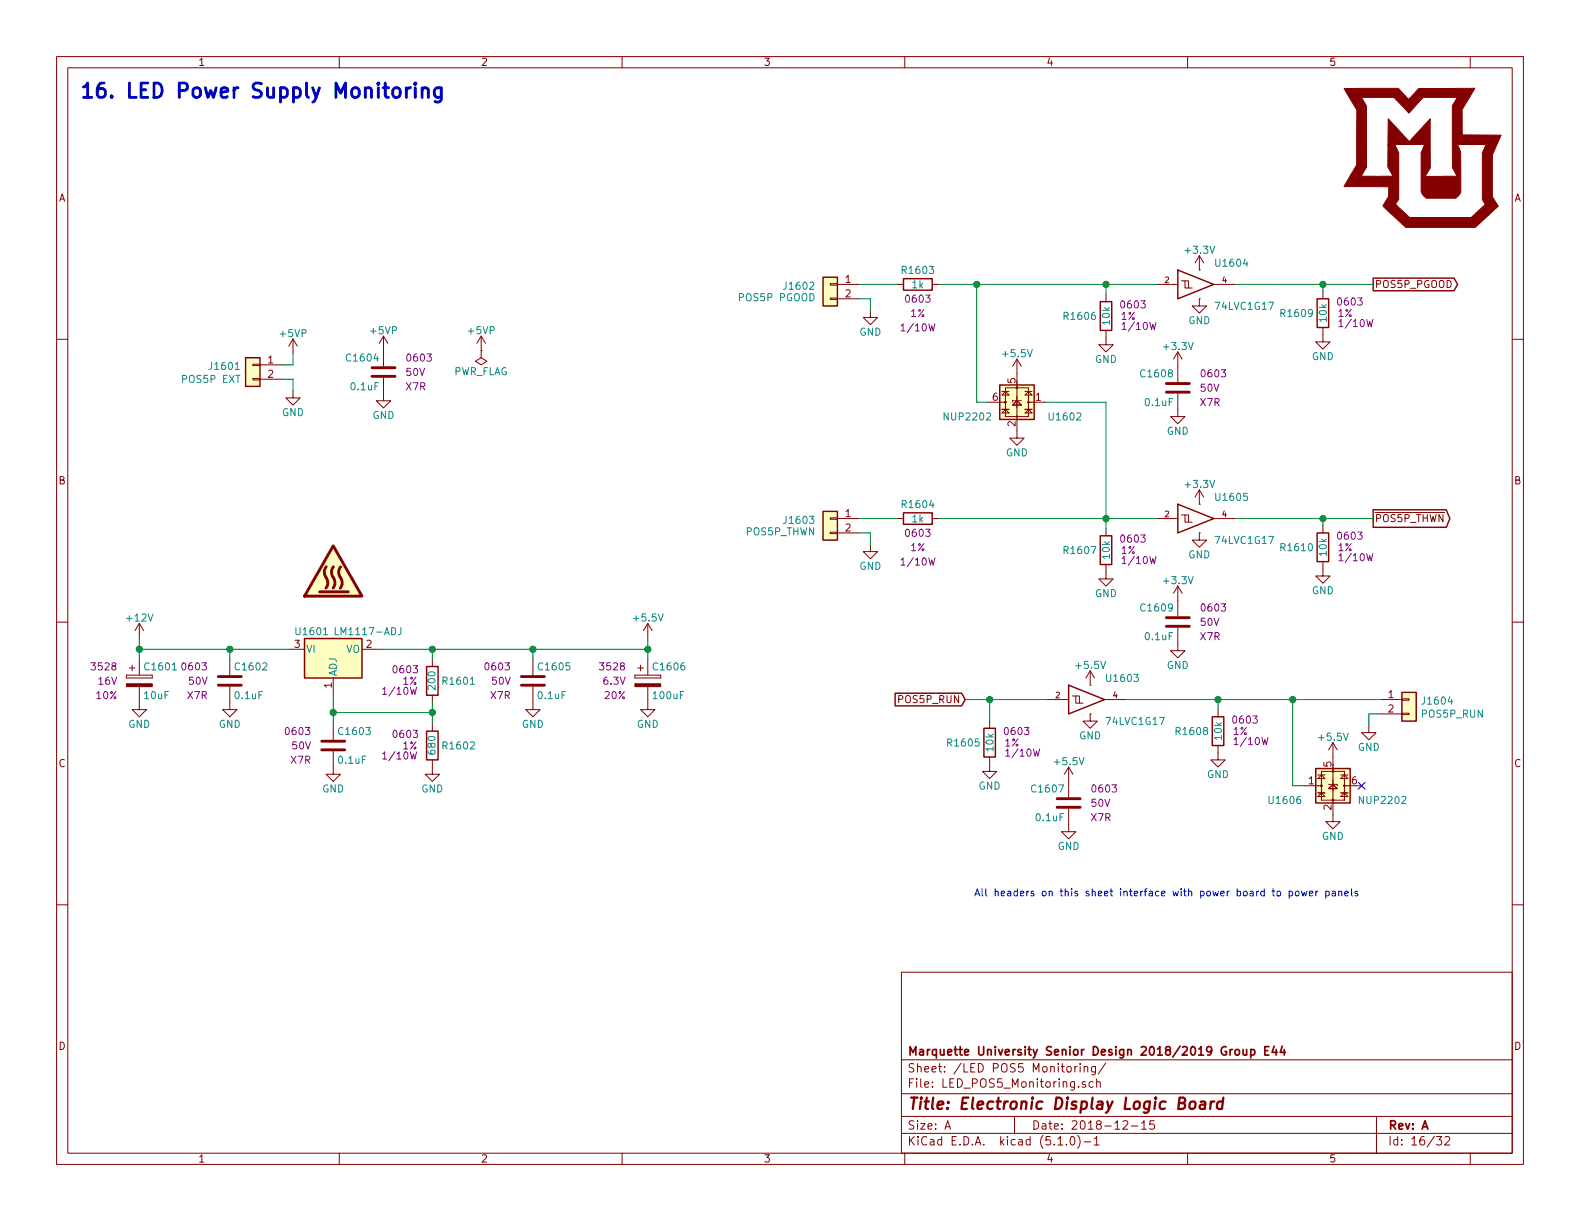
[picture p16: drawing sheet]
EESchema Schematic File Version 4
LIBS:LED_Display_Controller-cache
EELAYER 29 0
EELAYER END
$Descr A 11000 8500
encoding utf-8
Sheet 16 32
Title "Electronic Display Logic Board"
Date "2018-12-15"
Rev "A"
Comp "Marquette University Senior Design 2018/2019 Group E44"
Comment1 ""
Comment2 ""
Comment3 ""
Comment4 ""
$EndDescr
$Comp
L power:+5VP #PWR01604
U 1 1
P 2040 2460
F 0 "#PWR01604" H 2040 2310 50  0001 C CNN
F 1 "+5VP" H 2040 2600 50  0000 C CNN
F 2 "" H 2040 2460 50  0001 C CNN
F 3 "" H 2040 2460 50  0001 C CNN
	1    2040 2460
	1    0    0    -1  
$EndComp
$Comp
L Connector_Generic:Conn_01x02 J1601
U 1 1
P 1760 2540
F 0 "J1601" H 1840 2532 50  0000 L CNN
F 1 "POS5P EXT" H 1840 2441 50  0000 L CNN
F 2 "Pin_Headers:Pin_Header_Straight_1x02_Pitch2.54mm" H 1760 2540 50  0001 C CNN
F 3 "~" H 1760 2540 50  0001 C CNN
	1    1760 2540
	-1   0    0    -1  
$EndComp
Wire Wire Line
	2040 2460 2040 2540
Wire Wire Line
	2040 2540 1960 2540
$Comp
L power:GND #PWR01605
U 1 1
P 2040 2720
F 0 "#PWR01605" H 2040 2470 50  0001 C CNN
F 1 "GND" H 2040 2570 50  0000 C CNN
F 2 "" H 2040 2720 50  0001 C CNN
F 3 "" H 2040 2720 50  0001 C CNN
	1    2040 2720
	1    0    0    -1  
$EndComp
Wire Wire Line
	2040 2720 2040 2640
Wire Wire Line
	2040 2640 1960 2640
$Comp
L LED_Display_Local_Library:C_Custom C?
U 1 1
P 2670 2590
AR Path="/5BAAE1F3/5BE93D0A" Ref="C?"  Part="1" 
AR Path="/5BAAE1CB/5BE93D0A" Ref="C?"  Part="1" 
AR Path="/5BE48F98/5BE93D0A" Ref="C1604"  Part="1" 
F 0 "C1604" H 2695 2690 50  0000 L CNN
F 1 "0.1uF" H 2695 2490 50  0000 L CNN
F 2 "Capacitors_SMD:C_0603" H 2708 2440 50  0001 C CNN
F 3 "" H 2695 2690 50  0001 C CNN
F 4 "311-1344-1-ND" H 3095 3090 60  0001 C CNN "Digi-Key PN"
F 5 "0603" H 2520 2690 50  0000 R CNN "display_footprint"
F 6 "50V" H 2520 2590 50  0000 R CNN "Voltage"
F 7 "X7R" H 2520 2490 50  0000 R CNN "Dielectric"
	1    2670 2590
	-1   0    0    -1  
$EndComp
$Comp
L power:+5VP #PWR01607
U 1 1
P 2670 2440
F 0 "#PWR01607" H 2670 2290 50  0001 C CNN
F 1 "+5VP" H 2670 2580 50  0000 C CNN
F 2 "" H 2670 2440 50  0001 C CNN
F 3 "" H 2670 2440 50  0001 C CNN
	1    2670 2440
	1    0    0    -1  
$EndComp
$Comp
L power:GND #PWR01608
U 1 1
P 2670 2740
F 0 "#PWR01608" H 2670 2490 50  0001 C CNN
F 1 "GND" H 2670 2590 50  0000 C CNN
F 2 "" H 2670 2740 50  0001 C CNN
F 3 "" H 2670 2740 50  0001 C CNN
	1    2670 2740
	1    0    0    -1  
$EndComp
$Comp
L Connector_Generic:Conn_01x02 J1602
U 1 1
P 5780 1980
F 0 "J1602" H 5880 1970 50  0000 L CNN
F 1 "POS5P PGOOD" H 5880 1890 50  0000 L CNN
F 2 "Pin_Headers:Pin_Header_Straight_1x02_Pitch2.54mm" H 5780 1980 50  0001 C CNN
F 3 "~" H 5780 1980 50  0001 C CNN
	1    5780 1980
	-1   0    0    -1  
$EndComp
$Comp
L power:GND #PWR01614
U 1 1
P 6060 2160
F 0 "#PWR01614" H 6060 1910 50  0001 C CNN
F 1 "GND" H 6060 2010 50  0000 C CNN
F 2 "" H 6060 2160 50  0001 C CNN
F 3 "" H 6060 2160 50  0001 C CNN
	1    6060 2160
	1    0    0    -1  
$EndComp
Wire Wire Line
	6060 2160 6060 2080
Wire Wire Line
	6060 2080 5980 2080
$Comp
L LED_Display_Local_Library:74LVC1G17_Power U1604
U 1 1
P 8350 1980
F 0 "U1604" H 8450 2130 50  0000 L CNN
F 1 "74LVC1G17" H 8450 1830 50  0000 L CNN
F 2 "TO_SOT_Packages_SMD:SOT-353_SC-70-5" H 8350 1980 50  0001 C CNN
F 3 "http://www.ti.com/lit/sg/scyt129e/scyt129e.pdf" H 8450 2130 50  0001 C CNN
F 4 "296-11934-1-ND" H 8350 1980 50  0001 C CNN "Digi-Key PN"
	1    8350 1980
	1    0    0    -1  
$EndComp
$Comp
L power:GND #PWR01630
U 1 1
P 8350 2080
F 0 "#PWR01630" H 8350 1830 50  0001 C CNN
F 1 "GND" H 8350 1930 50  0000 C CNN
F 2 "" H 8350 2080 50  0001 C CNN
F 3 "" H 8350 2080 50  0001 C CNN
	1    8350 2080
	1    0    0    -1  
$EndComp
$Comp
L LED_Display_Local_Library:C_Custom C?
U 1 1
P 8200 2700
AR Path="/5BAAE1F3/5BEA375D" Ref="C?"  Part="1" 
AR Path="/5BAAE1CB/5BEA375D" Ref="C?"  Part="1" 
AR Path="/5BE48F98/5BEA375D" Ref="C1608"  Part="1" 
F 0 "C1608" H 8225 2800 50  0000 L CNN
F 1 "0.1uF" H 8225 2600 50  0000 L CNN
F 2 "Capacitors_SMD:C_0603" H 8238 2550 50  0001 C CNN
F 3 "" H 8225 2800 50  0001 C CNN
F 4 "311-1344-1-ND" H 8625 3200 60  0001 C CNN "Digi-Key PN"
F 5 "0603" H 8050 2800 50  0000 R CNN "display_footprint"
F 6 "50V" H 8050 2700 50  0000 R CNN "Voltage"
F 7 "X7R" H 8050 2600 50  0000 R CNN "Dielectric"
	1    8200 2700
	-1   0    0    -1  
$EndComp
$Comp
L power:GND #PWR01626
U 1 1
P 8200 2850
F 0 "#PWR01626" H 8200 2600 50  0001 C CNN
F 1 "GND" H 8200 2700 50  0000 C CNN
F 2 "" H 8200 2850 50  0001 C CNN
F 3 "" H 8200 2850 50  0001 C CNN
	1    8200 2850
	1    0    0    -1  
$EndComp
$Comp
L power:GND #PWR01618
U 1 1
P 7080 3000
F 0 "#PWR01618" H 7080 2750 50  0001 C CNN
F 1 "GND" H 7080 2850 50  0000 C CNN
F 2 "" H 7080 3000 50  0001 C CNN
F 3 "" H 7080 3000 50  0001 C CNN
	1    7080 3000
	1    0    0    -1  
$EndComp
$Comp
L LED_Display_Local_Library:+5.5V #PWR01617
U 1 1
P 7080 2600
F 0 "#PWR01617" H 7080 2450 50  0001 C CNN
F 1 "+5.5V" H 7080 2740 50  0000 C CNN
F 2 "" H 7080 2600 50  0001 C CNN
F 3 "" H 7080 2600 50  0001 C CNN
	1    7080 2600
	1    0    0    -1  
$EndComp
$Comp
L LED_Display_Local_Library:R_Custom R1603
U 1 1
P 6390 1980
F 0 "R1603" V 6290 1980 50  0000 C CNN
F 1 "1k" V 6390 1980 50  0000 C CNN
F 2 "Resistors_SMD:R_0603" H 6390 1980 50  0001 C CNN
F 3 "" H 6390 1980 50  0001 C CNN
F 4 "0603" V 6490 1980 50  0000 C CNN "display_footprint"
F 5 "1%" V 6590 1980 50  0000 C CNN "Tolerance"
F 6 "1/10W" V 6690 1980 50  0000 C CNN "Wattage"
F 7 "RMCF0603FT1K00CT-ND" H 6690 2380 60  0001 C CNN "Digi-Key PN"
	1    6390 1980
	0    1    1    0   
$EndComp
Wire Wire Line
	6240 1980 5980 1980
Wire Wire Line
	6880 2800 6800 2800
$Comp
L power:GND #PWR01634
U 1 1
P 9210 2330
F 0 "#PWR01634" H 9210 2080 50  0001 C CNN
F 1 "GND" H 9210 2180 50  0000 C CNN
F 2 "" H 9210 2330 50  0001 C CNN
F 3 "" H 9210 2330 50  0001 C CNN
	1    9210 2330
	1    0    0    -1  
$EndComp
Wire Wire Line
	9210 2030 9210 1980
Text GLabel 9560 1980 2    50   Output ~ 0
POS5P_PGOOD
Wire Wire Line
	9560 1980 9210 1980
Connection ~ 9210 1980
$Comp
L Connector_Generic:Conn_01x02 J1603
U 1 1
P 5780 3610
F 0 "J1603" H 5880 3600 50  0000 L CNN
F 1 "POS5P_THWN" H 5880 3520 50  0000 L CNN
F 2 "Pin_Headers:Pin_Header_Straight_1x02_Pitch2.54mm" H 5780 3610 50  0001 C CNN
F 3 "~" H 5780 3610 50  0001 C CNN
	1    5780 3610
	-1   0    0    -1  
$EndComp
$Comp
L power:GND #PWR01615
U 1 1
P 6060 3790
F 0 "#PWR01615" H 6060 3540 50  0001 C CNN
F 1 "GND" H 6060 3640 50  0000 C CNN
F 2 "" H 6060 3790 50  0001 C CNN
F 3 "" H 6060 3790 50  0001 C CNN
	1    6060 3790
	1    0    0    -1  
$EndComp
Wire Wire Line
	6060 3790 6060 3710
Wire Wire Line
	6060 3710 5980 3710
$Comp
L LED_Display_Local_Library:74LVC1G17_Power U1605
U 1 1
P 8350 3610
F 0 "U1605" H 8450 3760 50  0000 L CNN
F 1 "74LVC1G17" H 8450 3460 50  0000 L CNN
F 2 "TO_SOT_Packages_SMD:SOT-353_SC-70-5" H 8350 3610 50  0001 C CNN
F 3 "http://www.ti.com/lit/sg/scyt129e/scyt129e.pdf" H 8450 3760 50  0001 C CNN
F 4 "296-11934-1-ND" H 8350 3610 50  0001 C CNN "Digi-Key PN"
	1    8350 3610
	1    0    0    -1  
$EndComp
$Comp
L power:GND #PWR01632
U 1 1
P 8350 3710
F 0 "#PWR01632" H 8350 3460 50  0001 C CNN
F 1 "GND" H 8350 3560 50  0000 C CNN
F 2 "" H 8350 3710 50  0001 C CNN
F 3 "" H 8350 3710 50  0001 C CNN
	1    8350 3710
	1    0    0    -1  
$EndComp
$Comp
L LED_Display_Local_Library:C_Custom C?
U 1 1
P 8200 4330
AR Path="/5BAAE1F3/5BEB81B3" Ref="C?"  Part="1" 
AR Path="/5BAAE1CB/5BEB81B3" Ref="C?"  Part="1" 
AR Path="/5BE48F98/5BEB81B3" Ref="C1609"  Part="1" 
F 0 "C1609" H 8225 4430 50  0000 L CNN
F 1 "0.1uF" H 8225 4230 50  0000 L CNN
F 2 "Capacitors_SMD:C_0603" H 8238 4180 50  0001 C CNN
F 3 "" H 8225 4430 50  0001 C CNN
F 4 "311-1344-1-ND" H 8625 4830 60  0001 C CNN "Digi-Key PN"
F 5 "0603" H 8050 4430 50  0000 R CNN "display_footprint"
F 6 "50V" H 8050 4330 50  0000 R CNN "Voltage"
F 7 "X7R" H 8050 4230 50  0000 R CNN "Dielectric"
	1    8200 4330
	-1   0    0    -1  
$EndComp
$Comp
L power:GND #PWR01628
U 1 1
P 8200 4480
F 0 "#PWR01628" H 8200 4230 50  0001 C CNN
F 1 "GND" H 8200 4330 50  0000 C CNN
F 2 "" H 8200 4480 50  0001 C CNN
F 3 "" H 8200 4480 50  0001 C CNN
	1    8200 4480
	1    0    0    -1  
$EndComp
$Comp
L LED_Display_Local_Library:R_Custom R1604
U 1 1
P 6390 3610
F 0 "R1604" V 6290 3610 50  0000 C CNN
F 1 "1k" V 6390 3610 50  0000 C CNN
F 2 "Resistors_SMD:R_0603" H 6390 3610 50  0001 C CNN
F 3 "" H 6390 3610 50  0001 C CNN
F 4 "0603" V 6490 3610 50  0000 C CNN "display_footprint"
F 5 "1%" V 6590 3610 50  0000 C CNN "Tolerance"
F 6 "1/10W" V 6690 3610 50  0000 C CNN "Wattage"
F 7 "RMCF0603FT1K00CT-ND" H 6690 4010 60  0001 C CNN "Digi-Key PN"
	1    6390 3610
	0    1    1    0   
$EndComp
Wire Wire Line
	6240 3610 5980 3610
$Comp
L power:GND #PWR01635
U 1 1
P 9210 3960
F 0 "#PWR01635" H 9210 3710 50  0001 C CNN
F 1 "GND" H 9210 3810 50  0000 C CNN
F 2 "" H 9210 3960 50  0001 C CNN
F 3 "" H 9210 3960 50  0001 C CNN
	1    9210 3960
	1    0    0    -1  
$EndComp
Wire Wire Line
	9210 3660 9210 3610
Text GLabel 9560 3610 2    50   Output ~ 0
~POS5P_THWN
Wire Wire Line
	9560 3610 9210 3610
Connection ~ 9210 3610
Wire Wire Line
	7280 2800 7700 2800
Wire Wire Line
	6540 3610 7700 3610
$Comp
L Power_Protection:NUP2202 U1602
U 1 1
P 7080 2800
F 0 "U1602" H 6870 2700 50  0000 R CNN
F 1 "NUP2202" H 7250 2700 50  0000 L CNN
F 2 "TO_SOT_Packages_SMD:SOT-363_SC-70-6" H 7160 2875 50  0001 C CNN
F 3 "http://www.onsemi.ru.com/pub_link/Collateral/NUP2202W1-D.PDF" H 7160 2875 50  0001 C CNN
F 4 "NUP2202W1T2GOSCT-ND" H 7080 2800 50  0001 C CNN "Digi-Key PN"
	1    7080 2800
	-1   0    0    -1  
$EndComp
Wire Wire Line
	6540 1980 6800 1980
Wire Wire Line
	7700 2800 7700 3610
Connection ~ 7700 3610
Wire Wire Line
	7700 3610 8050 3610
Wire Wire Line
	6800 2800 6800 1980
Connection ~ 6800 1980
Wire Wire Line
	6800 1980 7700 1980
$Comp
L LED_Display_Local_Library:R_Custom R?
U 1 1
P 9210 2180
AR Path="/5BAAE1F3/5BED18FF" Ref="R?"  Part="1" 
AR Path="/5BAAE1DC/5BED18FF" Ref="R?"  Part="1" 
AR Path="/5BE48F98/5BED18FF" Ref="R1609"  Part="1" 
F 0 "R1609" H 9150 2180 50  0000 R CNN
F 1 "10k" V 9210 2180 50  0000 C CNN
F 2 "Resistors_SMD:R_0603" H 9210 2180 50  0001 C CNN
F 3 "" H 9210 2180 50  0001 C CNN
F 4 "0603" H 9300 2260 50  0000 L CNN "display_footprint"
F 5 "1%" H 9310 2180 50  0000 L CNN "Tolerance"
F 6 "1/10W" H 9310 2110 50  0000 L CNN "Wattage"
F 7 "RMCF0603FT10K0CT-ND" H 9510 2580 60  0001 C CNN "Digi-Key PN"
	1    9210 2180
	1    0    0    -1  
$EndComp
$Comp
L LED_Display_Local_Library:R_Custom R?
U 1 1
P 9210 3810
AR Path="/5BAAE1F3/5BED1A2D" Ref="R?"  Part="1" 
AR Path="/5BAAE1DC/5BED1A2D" Ref="R?"  Part="1" 
AR Path="/5BE48F98/5BED1A2D" Ref="R1610"  Part="1" 
F 0 "R1610" H 9150 3810 50  0000 R CNN
F 1 "10k" V 9210 3810 50  0000 C CNN
F 2 "Resistors_SMD:R_0603" H 9210 3810 50  0001 C CNN
F 3 "" H 9210 3810 50  0001 C CNN
F 4 "0603" H 9300 3890 50  0000 L CNN "display_footprint"
F 5 "1%" H 9310 3810 50  0000 L CNN "Tolerance"
F 6 "1/10W" H 9310 3740 50  0000 L CNN "Wattage"
F 7 "RMCF0603FT10K0CT-ND" H 9510 4210 60  0001 C CNN "Digi-Key PN"
	1    9210 3810
	1    0    0    -1  
$EndComp
$Comp
L LED_Display_Local_Library:74LVC1G17_Power U1603
U 1 1
P 7590 4870
F 0 "U1603" H 7690 5020 50  0000 L CNN
F 1 "74LVC1G17" H 7690 4720 50  0000 L CNN
F 2 "TO_SOT_Packages_SMD:SOT-353_SC-70-5" H 7590 4870 50  0001 C CNN
F 3 "http://www.ti.com/lit/sg/scyt129e/scyt129e.pdf" H 7690 5020 50  0001 C CNN
F 4 "296-11934-1-ND" H 7590 4870 50  0001 C CNN "Digi-Key PN"
	1    7590 4870
	1    0    0    -1  
$EndComp
$Comp
L power:GND #PWR01622
U 1 1
P 7590 4970
F 0 "#PWR01622" H 7590 4720 50  0001 C CNN
F 1 "GND" H 7590 4820 50  0000 C CNN
F 2 "" H 7590 4970 50  0001 C CNN
F 3 "" H 7590 4970 50  0001 C CNN
	1    7590 4970
	1    0    0    -1  
$EndComp
$Comp
L LED_Display_Local_Library:+5.5V #PWR01621
U 1 1
P 7590 4770
F 0 "#PWR01621" H 7590 4620 50  0001 C CNN
F 1 "+5.5V" H 7590 4910 50  0000 C CNN
F 2 "" H 7590 4770 50  0001 C CNN
F 3 "" H 7590 4770 50  0001 C CNN
	1    7590 4770
	1    0    0    -1  
$EndComp
$Comp
L LED_Display_Local_Library:C_Custom C?
U 1 1
P 7440 5590
AR Path="/5BAAE1F3/5BF0EF0A" Ref="C?"  Part="1" 
AR Path="/5BAAE1CB/5BF0EF0A" Ref="C?"  Part="1" 
AR Path="/5BE48F98/5BF0EF0A" Ref="C1607"  Part="1" 
F 0 "C1607" H 7465 5690 50  0000 L CNN
F 1 "0.1uF" H 7465 5490 50  0000 L CNN
F 2 "Capacitors_SMD:C_0603" H 7478 5440 50  0001 C CNN
F 3 "" H 7465 5690 50  0001 C CNN
F 4 "311-1344-1-ND" H 7865 6090 60  0001 C CNN "Digi-Key PN"
F 5 "0603" H 7290 5690 50  0000 R CNN "display_footprint"
F 6 "50V" H 7290 5590 50  0000 R CNN "Voltage"
F 7 "X7R" H 7290 5490 50  0000 R CNN "Dielectric"
	1    7440 5590
	-1   0    0    -1  
$EndComp
$Comp
L power:GND #PWR01620
U 1 1
P 7440 5740
F 0 "#PWR01620" H 7440 5490 50  0001 C CNN
F 1 "GND" H 7440 5590 50  0000 C CNN
F 2 "" H 7440 5740 50  0001 C CNN
F 3 "" H 7440 5740 50  0001 C CNN
	1    7440 5740
	1    0    0    -1  
$EndComp
$Comp
L LED_Display_Local_Library:+5.5V #PWR01619
U 1 1
P 7440 5440
F 0 "#PWR01619" H 7440 5290 50  0001 C CNN
F 1 "+5.5V" H 7440 5580 50  0000 C CNN
F 2 "" H 7440 5440 50  0001 C CNN
F 3 "" H 7440 5440 50  0001 C CNN
	1    7440 5440
	1    0    0    -1  
$EndComp
$Comp
L Connector_Generic:Conn_01x02 J1604
U 1 1
P 9810 4870
F 0 "J1604" H 9889 4862 50  0000 L CNN
F 1 "POS5P_RUN" H 9889 4771 50  0000 L CNN
F 2 "Pin_Headers:Pin_Header_Straight_1x02_Pitch2.54mm" H 9810 4870 50  0001 C CNN
F 3 "~" H 9810 4870 50  0001 C CNN
	1    9810 4870
	1    0    0    -1  
$EndComp
$Comp
L power:GND #PWR01638
U 1 1
P 9530 5050
F 0 "#PWR01638" H 9530 4800 50  0001 C CNN
F 1 "GND" H 9530 4900 50  0000 C CNN
F 2 "" H 9530 5050 50  0001 C CNN
F 3 "" H 9530 5050 50  0001 C CNN
	1    9530 5050
	1    0    0    -1  
$EndComp
Wire Wire Line
	9610 4970 9530 4970
Wire Wire Line
	9530 4970 9530 5050
$Comp
L LED_Display_Local_Library:R_Custom R?
U 1 1
P 6890 5170
AR Path="/5BAAE1F3/5BF1F66D" Ref="R?"  Part="1" 
AR Path="/5BAAE1DC/5BF1F66D" Ref="R?"  Part="1" 
AR Path="/5BE48F98/5BF1F66D" Ref="R1605"  Part="1" 
F 0 "R1605" H 6830 5170 50  0000 R CNN
F 1 "10k" V 6890 5170 50  0000 C CNN
F 2 "Resistors_SMD:R_0603" H 6890 5170 50  0001 C CNN
F 3 "" H 6890 5170 50  0001 C CNN
F 4 "0603" H 6980 5250 50  0000 L CNN "display_footprint"
F 5 "1%" H 6990 5170 50  0000 L CNN "Tolerance"
F 6 "1/10W" H 6990 5100 50  0000 L CNN "Wattage"
F 7 "RMCF0603FT10K0CT-ND" H 7190 5570 60  0001 C CNN "Digi-Key PN"
	1    6890 5170
	1    0    0    -1  
$EndComp
$Comp
L power:GND #PWR01616
U 1 1
P 6890 5320
F 0 "#PWR01616" H 6890 5070 50  0001 C CNN
F 1 "GND" H 6890 5170 50  0000 C CNN
F 2 "" H 6890 5320 50  0001 C CNN
F 3 "" H 6890 5320 50  0001 C CNN
	1    6890 5320
	1    0    0    -1  
$EndComp
Wire Wire Line
	7290 4870 6890 4870
Wire Wire Line
	6890 4870 6890 5020
Text GLabel 6720 4870 0    50   Input ~ 0
POS5P_RUN
Wire Wire Line
	6720 4870 6890 4870
Connection ~ 6890 4870
$Comp
L Regulator_Linear:LM1117-ADJ U1601
U 1 1
P 2320 4520
F 0 "U1601" H 2170 4645 50  0000 C CNN
F 1 "LM1117-ADJ" H 2320 4645 50  0000 L CNN
F 2 "TO_SOT_Packages_SMD:SOT-223-3_TabPin2" H 2320 4520 50  0001 C CNN
F 3 "http://www.ti.com/lit/ds/symlink/lm1117.pdf" H 2320 4520 50  0001 C CNN
F 4 "LM1117IMPX-ADJ/NOPBCT-ND" H 0   0   50  0001 C CNN "Digi-Key PN"
	1    2320 4520
	1    0    0    -1  
$EndComp
$Comp
L LED_Display_Local_Library:R_Custom R?
U 1 1
P 3010 4740
AR Path="/5BAAE1F3/5BF275A2" Ref="R?"  Part="1" 
AR Path="/5BAAE1DC/5BF275A2" Ref="R?"  Part="1" 
AR Path="/5BE48F98/5BF275A2" Ref="R1601"  Part="1" 
F 0 "R1601" H 2950 4740 50  0000 R CNN
F 1 "200" V 3010 4740 50  0000 C CNN
F 2 "Resistors_SMD:R_0603" H 3010 4740 50  0001 C CNN
F 3 "" H 3010 4740 50  0001 C CNN
F 4 "0603" H 3100 4820 50  0000 L CNN "display_footprint"
F 5 "1%" H 3110 4740 50  0000 L CNN "Tolerance"
F 6 "1/10W" H 3110 4670 50  0000 L CNN "Wattage"
F 7 "P200HCT-ND" H 3310 5140 60  0001 C CNN "Digi-Key PN"
	1    3010 4740
	-1   0    0    -1  
$EndComp
$Comp
L LED_Display_Local_Library:R_Custom R?
U 1 1
P 3010 5190
AR Path="/5BAAE1F3/5BF2774A" Ref="R?"  Part="1" 
AR Path="/5BAAE1DC/5BF2774A" Ref="R?"  Part="1" 
AR Path="/5BE48F98/5BF2774A" Ref="R1602"  Part="1" 
F 0 "R1602" H 2950 5190 50  0000 R CNN
F 1 "680" V 3010 5190 50  0000 C CNN
F 2 "Resistors_SMD:R_0603" H 3010 5190 50  0001 C CNN
F 3 "" H 3010 5190 50  0001 C CNN
F 4 "0603" H 3100 5270 50  0000 L CNN "display_footprint"
F 5 "1%" H 3110 5190 50  0000 L CNN "Tolerance"
F 6 "1/10W" H 3110 5120 50  0000 L CNN "Wattage"
F 7 "P680HCT-ND" H 3310 5590 60  0001 C CNN "Digi-Key PN"
	1    3010 5190
	-1   0    0    -1  
$EndComp
$Comp
L power:GND #PWR01609
U 1 1
P 3010 5340
F 0 "#PWR01609" H 3010 5090 50  0001 C CNN
F 1 "GND" H 3010 5190 50  0000 C CNN
F 2 "" H 3010 5340 50  0001 C CNN
F 3 "" H 3010 5340 50  0001 C CNN
	1    3010 5340
	1    0    0    -1  
$EndComp
Wire Wire Line
	3010 4590 3010 4520
Wire Wire Line
	3010 4890 3010 4960
Connection ~ 3010 4960
Wire Wire Line
	3010 4960 3010 5040
$Comp
L LED_Display_Local_Library:C_Custom C?
U 1 1
P 2320 5190
AR Path="/5BAAE16C/5BF2ADBB" Ref="C?"  Part="1" 
AR Path="/5BB181D8/5BF2ADBB" Ref="C?"  Part="1" 
AR Path="/5BB2595E/5BF2ADBB" Ref="C?"  Part="1" 
AR Path="/5BAAE0FA/5BF2ADBB" Ref="C?"  Part="1" 
AR Path="/5BB86F23/5BF2ADBB" Ref="C?"  Part="1" 
AR Path="/5BE48F98/5BF2ADBB" Ref="C1603"  Part="1" 
F 0 "C1603" H 2345 5290 50  0000 L CNN
F 1 "0.1uF" H 2345 5090 50  0000 L CNN
F 2 "Capacitors_SMD:C_0603" H 2358 5040 50  0001 C CNN
F 3 "" H 2345 5290 50  0001 C CNN
F 4 "0603" H 2170 5290 50  0000 R CNN "display_footprint"
F 5 "50V" H 2170 5190 50  0000 R CNN "Voltage"
F 6 "X7R" H 2170 5090 50  0000 R CNN "Dielectric"
F 7 "311-1344-1-ND" H 2745 5690 60  0001 C CNN "Digi-Key PN"
	1    2320 5190
	1    0    0    -1  
$EndComp
$Comp
L power:GND #PWR01606
U 1 1
P 2320 5340
F 0 "#PWR01606" H 2320 5090 50  0001 C CNN
F 1 "GND" H 2320 5190 50  0000 C CNN
F 2 "" H 2320 5340 50  0001 C CNN
F 3 "" H 2320 5340 50  0001 C CNN
	1    2320 5340
	1    0    0    -1  
$EndComp
$Comp
L LED_Display_Local_Library:C_Custom C?
U 1 1
P 3710 4740
AR Path="/5BAAE16C/5BF2E8DF" Ref="C?"  Part="1" 
AR Path="/5BB181D8/5BF2E8DF" Ref="C?"  Part="1" 
AR Path="/5BB2595E/5BF2E8DF" Ref="C?"  Part="1" 
AR Path="/5BAAE0FA/5BF2E8DF" Ref="C?"  Part="1" 
AR Path="/5BB86F23/5BF2E8DF" Ref="C?"  Part="1" 
AR Path="/5BE48F98/5BF2E8DF" Ref="C1605"  Part="1" 
F 0 "C1605" H 3735 4840 50  0000 L CNN
F 1 "0.1uF" H 3735 4640 50  0000 L CNN
F 2 "Capacitors_SMD:C_0603" H 3748 4590 50  0001 C CNN
F 3 "" H 3735 4840 50  0001 C CNN
F 4 "0603" H 3560 4840 50  0000 R CNN "display_footprint"
F 5 "50V" H 3560 4740 50  0000 R CNN "Voltage"
F 6 "X7R" H 3560 4640 50  0000 R CNN "Dielectric"
F 7 "311-1344-1-ND" H 4135 5240 60  0001 C CNN "Digi-Key PN"
	1    3710 4740
	1    0    0    -1  
$EndComp
$Comp
L power:GND #PWR01611
U 1 1
P 3710 4890
F 0 "#PWR01611" H 3710 4640 50  0001 C CNN
F 1 "GND" H 3710 4740 50  0000 C CNN
F 2 "" H 3710 4890 50  0001 C CNN
F 3 "" H 3710 4890 50  0001 C CNN
	1    3710 4890
	1    0    0    -1  
$EndComp
Wire Wire Line
	3710 4590 3710 4520
Wire Wire Line
	3710 4520 3010 4520
$Comp
L LED_Display_Local_Library:C_Custom C?
U 1 1
P 1600 4740
AR Path="/5BAAE16C/5BF3010A" Ref="C?"  Part="1" 
AR Path="/5BB181D8/5BF3010A" Ref="C?"  Part="1" 
AR Path="/5BB2595E/5BF3010A" Ref="C?"  Part="1" 
AR Path="/5BAAE0FA/5BF3010A" Ref="C?"  Part="1" 
AR Path="/5BB86F23/5BF3010A" Ref="C?"  Part="1" 
AR Path="/5BE48F98/5BF3010A" Ref="C1602"  Part="1" 
F 0 "C1602" H 1625 4840 50  0000 L CNN
F 1 "0.1uF" H 1625 4640 50  0000 L CNN
F 2 "Capacitors_SMD:C_0603" H 1638 4590 50  0001 C CNN
F 3 "" H 1625 4840 50  0001 C CNN
F 4 "0603" H 1450 4840 50  0000 R CNN "display_footprint"
F 5 "50V" H 1450 4740 50  0000 R CNN "Voltage"
F 6 "X7R" H 1450 4640 50  0000 R CNN "Dielectric"
F 7 "311-1344-1-ND" H 2025 5240 60  0001 C CNN "Digi-Key PN"
	1    1600 4740
	1    0    0    -1  
$EndComp
$Comp
L power:GND #PWR01603
U 1 1
P 1600 4890
F 0 "#PWR01603" H 1600 4640 50  0001 C CNN
F 1 "GND" H 1600 4740 50  0000 C CNN
F 2 "" H 1600 4890 50  0001 C CNN
F 3 "" H 1600 4890 50  0001 C CNN
	1    1600 4890
	1    0    0    -1  
$EndComp
Wire Wire Line
	2020 4520 1600 4520
Wire Wire Line
	1600 4520 1600 4590
$Comp
L LED_Display_Local_Library:CP_Tant_Custom C1601
U 1 1
P 970 4740
F 0 "C1601" H 995 4840 50  0000 L CNN
F 1 "10uF" H 995 4640 50  0000 L CNN
F 2 "Capacitors_Tantalum_SMD:CP_Tantalum_Case-B_EIA-3528-21_Reflow" H 1008 4590 50  0001 C CNN
F 3 "" H 995 4840 50  0001 C CNN
F 4 "3528" H 820 4840 50  0000 R CNN "display_footprint"
F 5 "16V" H 820 4740 50  0000 R CNN "Voltage"
F 6 "10%" H 820 4640 50  0000 R CNN "Tolerance"
F 7 "478-8236-1-ND" H 0   0   50  0001 C CNN "Digi-Key PN"
	1    970  4740
	1    0    0    -1  
$EndComp
$Comp
L power:GND #PWR01602
U 1 1
P 970 4890
F 0 "#PWR01602" H 970 4640 50  0001 C CNN
F 1 "GND" H 970 4740 50  0000 C CNN
F 2 "" H 970 4890 50  0001 C CNN
F 3 "" H 970 4890 50  0001 C CNN
	1    970  4890
	1    0    0    -1  
$EndComp
Wire Wire Line
	1600 4520 970  4520
Wire Wire Line
	970  4520 970  4590
Connection ~ 1600 4520
$Comp
L power:+12V #PWR01601
U 1 1
P 970 4440
F 0 "#PWR01601" H 970 4290 50  0001 C CNN
F 1 "+12V" H 970 4580 50  0000 C CNN
F 2 "" H 970 4440 50  0001 C CNN
F 3 "" H 970 4440 50  0001 C CNN
	1    970  4440
	1    0    0    -1  
$EndComp
Wire Wire Line
	970  4440 970  4520
Connection ~ 970  4520
$Comp
L power:GND #PWR01613
U 1 1
P 4510 4890
F 0 "#PWR01613" H 4510 4640 50  0001 C CNN
F 1 "GND" H 4510 4740 50  0000 C CNN
F 2 "" H 4510 4890 50  0001 C CNN
F 3 "" H 4510 4890 50  0001 C CNN
	1    4510 4890
	1    0    0    -1  
$EndComp
$Comp
L LED_Display_Local_Library:CP_Tant_Custom C1606
U 1 1
P 4510 4740
F 0 "C1606" H 4535 4840 50  0000 L CNN
F 1 "100uF" H 4535 4640 50  0000 L CNN
F 2 "Capacitors_Tantalum_SMD:CP_Tantalum_Case-B_EIA-3528-21_Reflow" H 4548 4590 50  0001 C CNN
F 3 "" H 4535 4840 50  0001 C CNN
F 4 "478-3130-1-ND" H 4510 4740 50  0001 C CNN "Digi-Key PN"
F 5 "3528" H 4360 4840 50  0000 R CNN "display_footprint"
F 6 "6.3V" H 4360 4740 50  0000 R CNN "Voltage"
F 7 "20%" H 4360 4640 50  0000 R CNN "Tolerance"
	1    4510 4740
	1    0    0    -1  
$EndComp
Wire Wire Line
	4510 4590 4510 4520
Wire Wire Line
	4510 4520 3710 4520
Connection ~ 3710 4520
$Comp
L LED_Display_Local_Library:+5.5V #PWR01612
U 1 1
P 4510 4440
F 0 "#PWR01612" H 4510 4290 50  0001 C CNN
F 1 "+5.5V" H 4510 4580 50  0000 C CNN
F 2 "" H 4510 4440 50  0001 C CNN
F 3 "" H 4510 4440 50  0001 C CNN
	1    4510 4440
	1    0    0    -1  
$EndComp
Wire Wire Line
	4510 4440 4510 4520
Connection ~ 4510 4520
$Comp
L Graphic:SYM_Hot_Large #SYM1601
U 1 1
P 2320 3950
F 0 "#SYM1601" H 2320 4150 50  0001 C CNN
F 1 "SYM_Hot_Large" H 2320 3700 50  0001 C CNN
F 2 "" H 2320 3750 50  0001 C CNN
F 3 "~" H 2350 3750 50  0001 C CNN
	1    2320 3950
	1    0    0    -1  
$EndComp
NoConn ~ 9480 5470
Wire Wire Line
	9610 4870 9000 4870
Connection ~ 9000 4870
Wire Wire Line
	9000 5470 9000 4870
Wire Wire Line
	9080 5470 9000 5470
$Comp
L LED_Display_Local_Library:+5.5V #PWR01636
U 1 1
P 9280 5270
F 0 "#PWR01636" H 9280 5120 50  0001 C CNN
F 1 "+5.5V" H 9280 5410 50  0000 C CNN
F 2 "" H 9280 5270 50  0001 C CNN
F 3 "" H 9280 5270 50  0001 C CNN
	1    9280 5270
	1    0    0    -1  
$EndComp
$Comp
L power:GND #PWR01637
U 1 1
P 9280 5670
F 0 "#PWR01637" H 9280 5420 50  0001 C CNN
F 1 "GND" H 9280 5520 50  0000 C CNN
F 2 "" H 9280 5670 50  0001 C CNN
F 3 "" H 9280 5670 50  0001 C CNN
	1    9280 5670
	1    0    0    -1  
$EndComp
$Comp
L Power_Protection:NUP2202 U1606
U 1 1
P 9280 5470
F 0 "U1606" H 9070 5370 50  0000 R CNN
F 1 "NUP2202" H 9450 5370 50  0000 L CNN
F 2 "TO_SOT_Packages_SMD:SOT-363_SC-70-6" H 9360 5545 50  0001 C CNN
F 3 "http://www.onsemi.ru.com/pub_link/Collateral/NUP2202W1-D.PDF" H 9360 5545 50  0001 C CNN
F 4 "NUP2202W1T2GOSCT-ND" H 9280 5470 50  0001 C CNN "Digi-Key PN"
	1    9280 5470
	1    0    0    -1  
$EndComp
$Comp
L power:GND #PWR01624
U 1 1
P 7700 3980
F 0 "#PWR01624" H 7700 3730 50  0001 C CNN
F 1 "GND" H 7700 3830 50  0000 C CNN
F 2 "" H 7700 3980 50  0001 C CNN
F 3 "" H 7700 3980 50  0001 C CNN
	1    7700 3980
	1    0    0    -1  
$EndComp
$Comp
L LED_Display_Local_Library:R_Custom R?
U 1 1
P 7700 3830
AR Path="/5BAAE1F3/5BFA3A53" Ref="R?"  Part="1" 
AR Path="/5BAAE1DC/5BFA3A53" Ref="R?"  Part="1" 
AR Path="/5BE48F98/5BFA3A53" Ref="R1607"  Part="1" 
F 0 "R1607" H 7640 3830 50  0000 R CNN
F 1 "10k" V 7700 3830 50  0000 C CNN
F 2 "Resistors_SMD:R_0603" H 7700 3830 50  0001 C CNN
F 3 "" H 7700 3830 50  0001 C CNN
F 4 "0603" H 7790 3910 50  0000 L CNN "display_footprint"
F 5 "1%" H 7800 3830 50  0000 L CNN "Tolerance"
F 6 "1/10W" H 7800 3760 50  0000 L CNN "Wattage"
F 7 "RMCF0603FT10K0CT-ND" H 8000 4230 60  0001 C CNN "Digi-Key PN"
	1    7700 3830
	1    0    0    -1  
$EndComp
Wire Wire Line
	7700 3680 7700 3610
$Comp
L power:GND #PWR01623
U 1 1
P 7700 2350
F 0 "#PWR01623" H 7700 2100 50  0001 C CNN
F 1 "GND" H 7700 2200 50  0000 C CNN
F 2 "" H 7700 2350 50  0001 C CNN
F 3 "" H 7700 2350 50  0001 C CNN
	1    7700 2350
	1    0    0    -1  
$EndComp
$Comp
L LED_Display_Local_Library:R_Custom R?
U 1 1
P 7700 2200
AR Path="/5BAAE1F3/5BFA50F8" Ref="R?"  Part="1" 
AR Path="/5BAAE1DC/5BFA50F8" Ref="R?"  Part="1" 
AR Path="/5BE48F98/5BFA50F8" Ref="R1606"  Part="1" 
F 0 "R1606" H 7640 2200 50  0000 R CNN
F 1 "10k" V 7700 2200 50  0000 C CNN
F 2 "Resistors_SMD:R_0603" H 7700 2200 50  0001 C CNN
F 3 "" H 7700 2200 50  0001 C CNN
F 4 "0603" H 7790 2280 50  0000 L CNN "display_footprint"
F 5 "1%" H 7800 2200 50  0000 L CNN "Tolerance"
F 6 "1/10W" H 7800 2130 50  0000 L CNN "Wattage"
F 7 "RMCF0603FT10K0CT-ND" H 8000 2600 60  0001 C CNN "Digi-Key PN"
	1    7700 2200
	1    0    0    -1  
$EndComp
Wire Wire Line
	7700 2050 7700 1980
Connection ~ 7700 1980
Wire Wire Line
	7700 1980 8050 1980
Wire Wire Line
	7840 4870 8480 4870
$Comp
L power:GND #PWR01633
U 1 1
P 8480 5240
F 0 "#PWR01633" H 8480 4990 50  0001 C CNN
F 1 "GND" H 8480 5090 50  0000 C CNN
F 2 "" H 8480 5240 50  0001 C CNN
F 3 "" H 8480 5240 50  0001 C CNN
	1    8480 5240
	1    0    0    -1  
$EndComp
$Comp
L LED_Display_Local_Library:R_Custom R?
U 1 1
P 8480 5090
AR Path="/5BAAE1F3/5BFADB49" Ref="R?"  Part="1" 
AR Path="/5BAAE1DC/5BFADB49" Ref="R?"  Part="1" 
AR Path="/5BE48F98/5BFADB49" Ref="R1608"  Part="1" 
F 0 "R1608" H 8420 5090 50  0000 R CNN
F 1 "10k" V 8480 5090 50  0000 C CNN
F 2 "Resistors_SMD:R_0603" H 8480 5090 50  0001 C CNN
F 3 "" H 8480 5090 50  0001 C CNN
F 4 "0603" H 8570 5170 50  0000 L CNN "display_footprint"
F 5 "1%" H 8580 5090 50  0000 L CNN "Tolerance"
F 6 "1/10W" H 8580 5020 50  0000 L CNN "Wattage"
F 7 "RMCF0603FT10K0CT-ND" H 8780 5490 60  0001 C CNN "Digi-Key PN"
	1    8480 5090
	1    0    0    -1  
$EndComp
Wire Wire Line
	8480 4940 8480 4870
Connection ~ 8480 4870
Wire Wire Line
	8480 4870 9000 4870
Text Notes 6780 6250 0    50   ~ 0
All headers on this sheet interface with power board to power panels
Text Notes 550  700  0    100  ~ 20
16. LED Power Supply Monitoring
$Comp
L LED_Display_Local_Library:MU_Logo #G1601
U 1 1
P 9900 1100
F 0 "#G1601" H 9900 614 60  0001 C CNN
F 1 "MU_Logo" H 9900 1586 60  0001 C CNN
F 2 "" H 9900 1100 50  0001 C CNN
F 3 "" H 9900 1100 50  0001 C CNN
	1    9900 1100
	1    0    0    -1  
$EndComp
$Comp
L power:+5VP #PWR01610
U 1 1
P 3350 2440
F 0 "#PWR01610" H 3350 2290 50  0001 C CNN
F 1 "+5VP" H 3350 2580 50  0000 C CNN
F 2 "" H 3350 2440 50  0001 C CNN
F 3 "" H 3350 2440 50  0001 C CNN
	1    3350 2440
	1    0    0    -1  
$EndComp
$Comp
L power:PWR_FLAG #FLG01601
U 1 1
P 3350 2440
F 0 "#FLG01601" H 3350 2515 50  0001 C CNN
F 1 "PWR_FLAG" H 3350 2590 50  0000 C CNN
F 2 "" H 3350 2440 50  0001 C CNN
F 3 "~" H 3350 2440 50  0001 C CNN
	1    3350 2440
	-1   0    0    1   
$EndComp
Wire Wire Line
	2320 4820 2320 4960
Connection ~ 3010 4520
Wire Wire Line
	2620 4520 3010 4520
Wire Wire Line
	2320 4960 3010 4960
Connection ~ 2320 4960
Wire Wire Line
	2320 4960 2320 5040
Wire Wire Line
	8600 1980 9210 1980
Wire Wire Line
	8600 3610 9210 3610
$Comp
L power:+3.3V #PWR0106
U 1 1
P 8350 1880
F 0 "#PWR0106" H 8350 1730 50  0001 C CNN
F 1 "+3.3V" H 8350 2020 50  0000 C CNN
F 2 "" H 8350 1880 50  0001 C CNN
F 3 "" H 8350 1880 50  0001 C CNN
	1    8350 1880
	1    0    0    -1  
$EndComp
$Comp
L power:+3.3V #PWR0107
U 1 1
P 8200 2550
F 0 "#PWR0107" H 8200 2400 50  0001 C CNN
F 1 "+3.3V" H 8200 2690 50  0000 C CNN
F 2 "" H 8200 2550 50  0001 C CNN
F 3 "" H 8200 2550 50  0001 C CNN
	1    8200 2550
	1    0    0    -1  
$EndComp
$Comp
L power:+3.3V #PWR0108
U 1 1
P 8350 3510
F 0 "#PWR0108" H 8350 3360 50  0001 C CNN
F 1 "+3.3V" H 8350 3650 50  0000 C CNN
F 2 "" H 8350 3510 50  0001 C CNN
F 3 "" H 8350 3510 50  0001 C CNN
	1    8350 3510
	1    0    0    -1  
$EndComp
$Comp
L power:+3.3V #PWR0109
U 1 1
P 8200 4180
F 0 "#PWR0109" H 8200 4030 50  0001 C CNN
F 1 "+3.3V" H 8200 4320 50  0000 C CNN
F 2 "" H 8200 4180 50  0001 C CNN
F 3 "" H 8200 4180 50  0001 C CNN
	1    8200 4180
	1    0    0    -1  
$EndComp
$EndSCHEMATC
